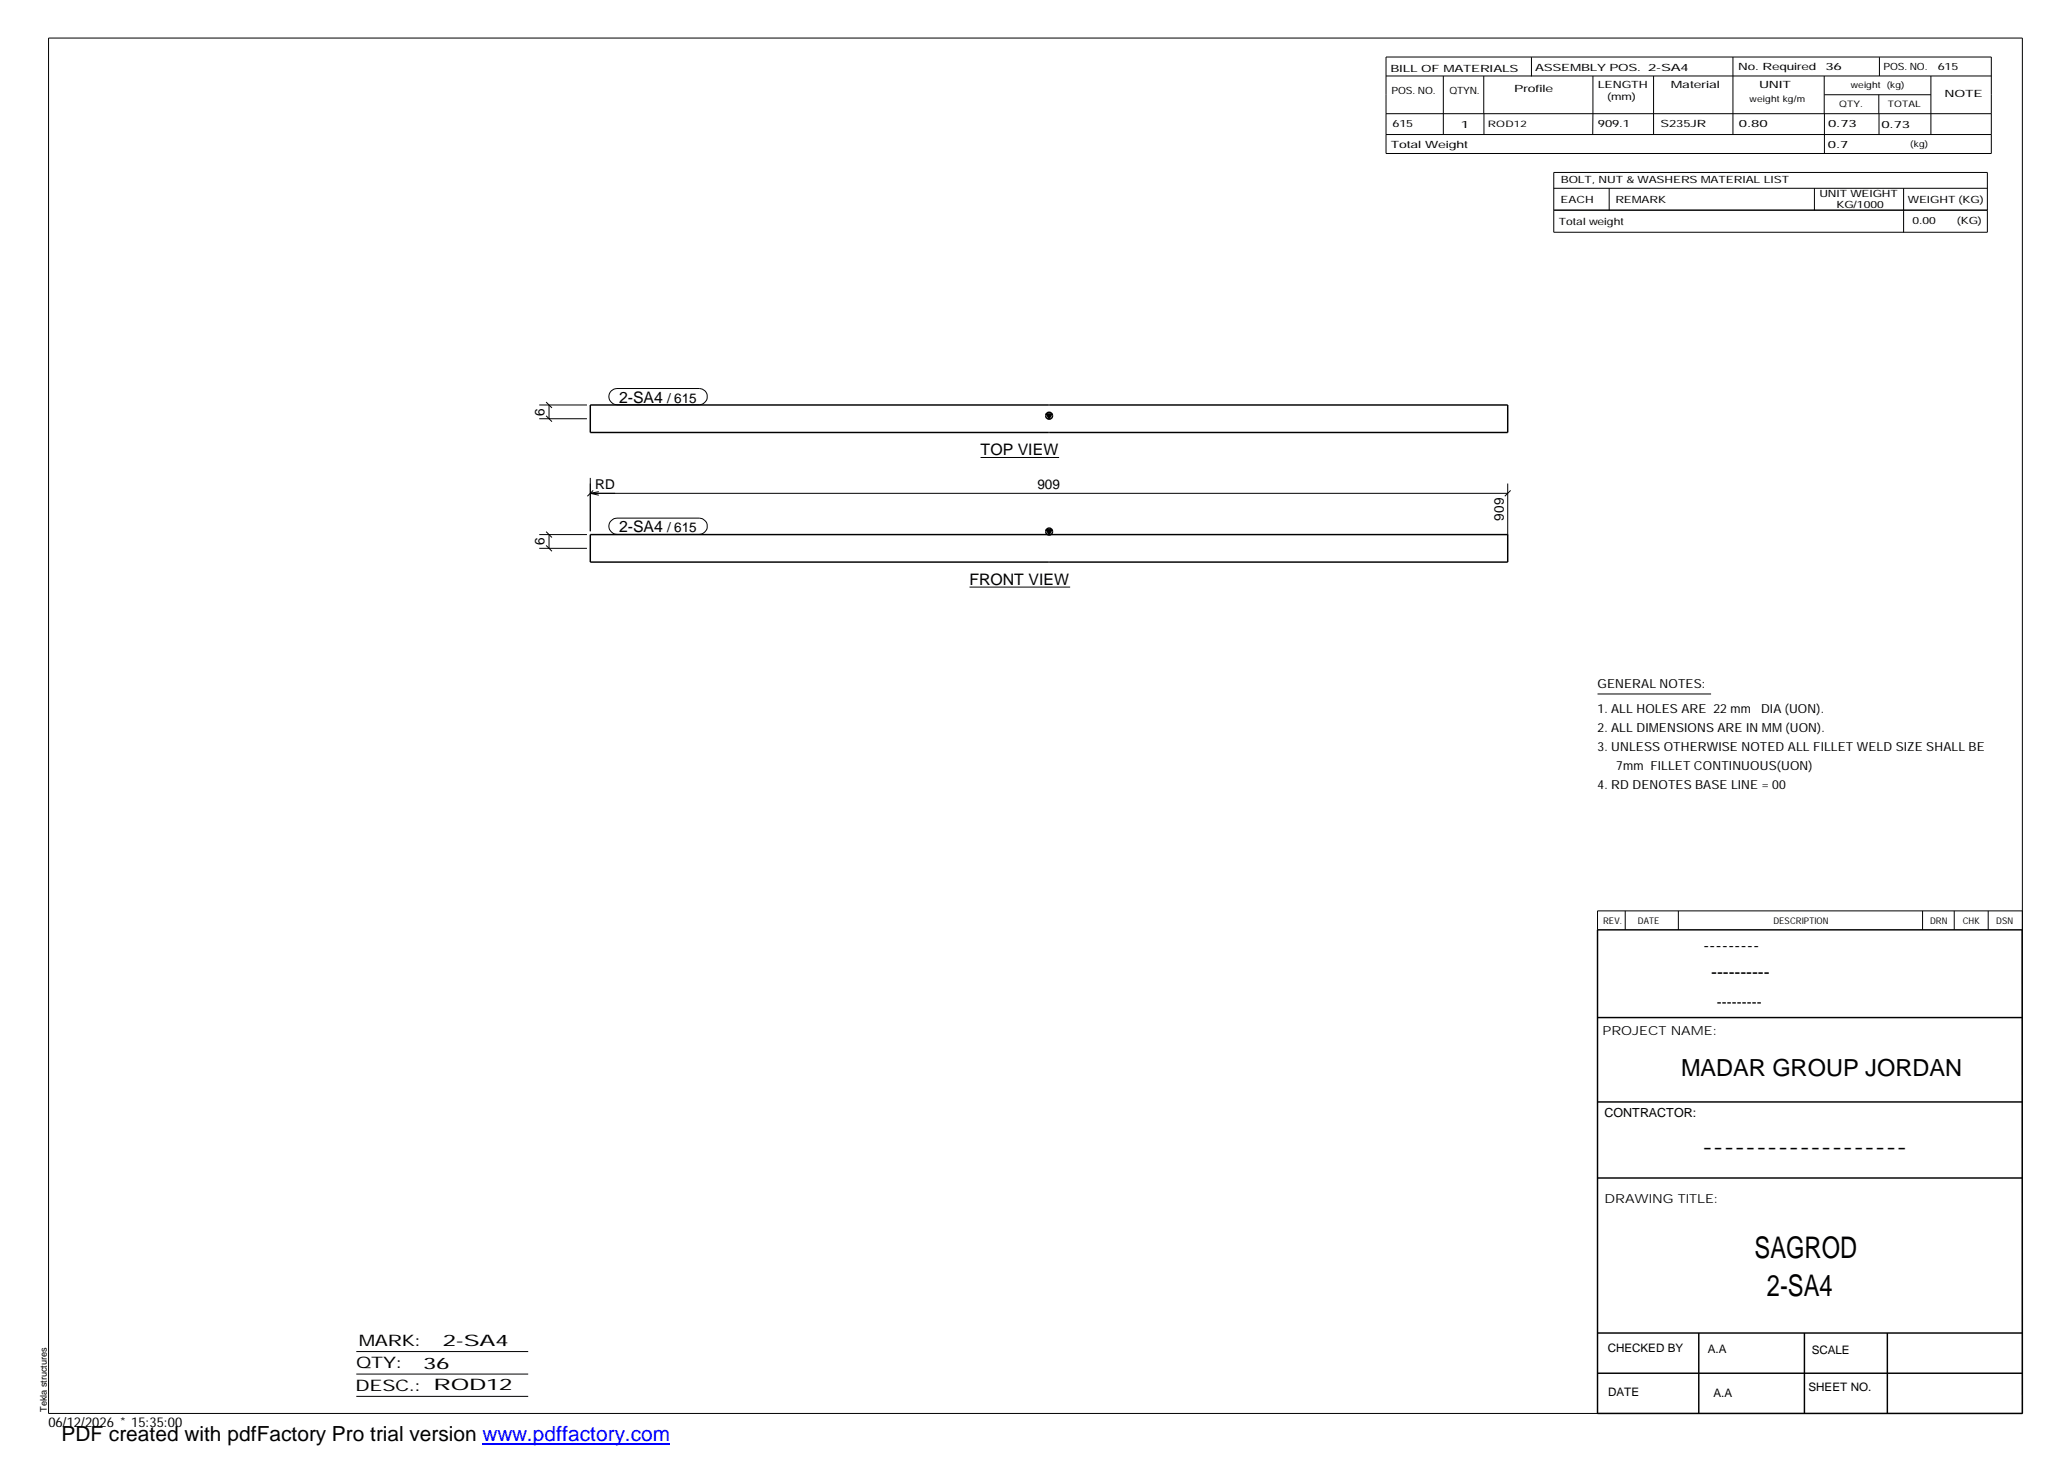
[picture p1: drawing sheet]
<svg xmlns="http://www.w3.org/2000/svg" width="420mm" height="297mm" viewBox="0 0 420 297" stroke-linecap="round" stroke-linejoin="round" font-family="sans-serif">
<defs><g id="words">
<g font-size="6.1">
<text x="356.5" y="255.5">SAGROD</text>
<text x="359" y="263.3">2-SA4</text>
</g>
<text font-size="4.8" x="341.5" y="218.6">MADAR GROUP JORDAN</text>
<text font-size="4.2" x="12.5" y="292.7">PDF created with pdfFactory Pro trial version www.pdffactory.com</text>
<g font-size="3.6">
<text x="346.1" y="193.2">---------</text>
<text x="347.7" y="198.6">----------</text>
<text x="345.8" y="234.2">-------------------</text>
</g>
<g font-size="3.2">
<text x="125.8" y="81.8">2-SA4</text>
<text x="199.2" y="92.4">TOP VIEW</text>
<text x="125.8" y="108.1">2-SA4</text>
<text x="197" y="118.8">FRONT VIEW</text>
<text x="72.9" y="273.5">MARK:</text>
<text x="90" y="273.5">2-SA4</text>
<text x="72.4" y="278">QTY:</text>
<text x="86" y="278.1">36</text>
<text x="72.2" y="282.6">DESC.:</text>
<text x="88.1" y="282.4">ROD12</text>
</g>
<text font-size="3" x="348.8" y="204.5">---------</text>
<g font-size="2.8">
<text x="135.6" y="81.8">/ 615</text>
<text x="110.7" y="84.5" transform="rotate(-90 110.7 84.5)">6</text>
<text x="120.9" y="99.4">RD</text>
<text x="210.8" y="99.3">909</text>
<text x="305.5" y="105.8" transform="rotate(-90 305.5 105.8)">909</text>
<text x="110.7" y="110.8" transform="rotate(-90 110.7 110.8)">6</text>
<text x="135.6" y="108.1">/ 615</text>
<text x="9.8" y="290">06/12/2026 * 15:35:00</text>
</g>
<g font-size="2.5">
<text x="324.6" y="139.9">GENERAL NOTES:</text>
<text x="324.6" y="148.7">2. ALL DIMENSIONS ARE IN MM (UON).</text>
<text x="324.6" y="144.9">1. ALL HOLES ARE 22 mm</text>
<text x="357.8" y="144.9">DIA (UON).</text>
<text x="324.6" y="152.5">3. UNLESS OTHERWISE NOTED ALL FILLET WELD SIZE SHALL BE</text>
<text x="324.6" y="160.2">4. RD DENOTES BASE LINE = 00</text>
<text x="328.4" y="156.4">7mm FILLET CONTINUOUS(UON)</text>
<text x="325.6" y="210.3">PROJECT NAME:</text>
<text x="326" y="226.9">CONTRACTOR:</text>
<text x="326" y="244.4">DRAWING TITLE:</text>
</g>
<g font-size="2.4">
<text x="326.7" y="274.7">CHECKED BY</text>
<text x="347" y="275">A.A</text>
<text x="368.1" y="275.1">SCALE</text>
<text x="326.7" y="283.6">DATE</text>
<text x="348.1" y="283.9">A.A</text>
<text x="367.5" y="282.6">SHEET NO.</text>
</g>
<g font-size="2">
<text x="282.5" y="14.6">BILL OF MATERIALS</text>
<text x="311.9" y="14.4">ASSEMBLY POS.</text>
<text x="324.6" y="17.9">LENGTH</text>
<text x="334.9" y="14.4">2-SA4</text>
<text x="339.5" y="17.9">Material</text>
<text x="353.1" y="14.2">No. Required</text>
<text x="357.4" y="17.9">UNIT</text>
<text x="370.9" y="14.2">36</text>
<text x="382.7" y="14.2">POS. NO.</text>
<text x="393.7" y="14.3">615</text>
<text x="282.7" y="19.1">POS. NO.</text>
<text x="294.5" y="19">QTYN.</text>
<text x="307.6" y="18.7">Profile</text>
<text x="326.5" y="20.4">(mm)</text>
<text x="395.1" y="19.6">NOTE</text>
<text x="282.9" y="25.8">615</text>
<text x="296.8" y="26">1</text>
<text x="324.7" y="25.9">909.1</text>
<text x="337.4" y="25.9">S235JR</text>
<text x="353.3" y="25.9">0.80</text>
<text x="371.4" y="25.9">0.73</text>
<text x="382.3" y="25.9">0.73</text>
<text x="282.6" y="30.1">Total Weight</text>
<text x="371.4" y="30">0.7</text>
<text x="317.1" y="41.3">EACH</text>
<text x="317.1" y="37.2">BOLT, NUT &amp; WASHERS MATERIAL LIST</text>
<text x="328.2" y="41.3">REMARK</text>
<text x="369.7" y="40.1">UNIT WEIGHT</text>
<text x="387.6" y="41.2">WEIGHT (KG)</text>
<text x="316.7" y="45.7">Total weight</text>
<text x="373.1" y="42.2">KG/1000</text>
<text x="388.6" y="45.6">0.00</text>
<text x="397.6" y="45.5">(KG)</text>
</g>
<g font-size="1.9">
<text x="325.7" y="187.8">REV.</text>
<text x="332.8" y="187.6">DATE</text>
<text x="360.3" y="187.7">DESCRIPTION</text>
<text x="392.1" y="187.6">DRN</text>
<text x="398.8" y="187.6">CHK</text>
<text x="405.6" y="187.7">DSN</text>
<text x="9.5" y="286.8" transform="rotate(-90 9.5 286.8)">Tekla structures</text>
</g>
<g font-size="1.8">
<text x="376" y="17.9">weight (kg)</text>
<text x="355.5" y="20.7">weight kg/m</text>
<text x="373.6" y="21.7">QTY.</text>
<text x="383.5" y="21.8">TOTAL</text>
<text x="302.3" y="25.9">ROD12</text>
<text x="388.1" y="29.8">(kg)</text>
</g>
</g></defs>
<g fill="none" stroke="#000" stroke-width=".3">
<path d="M119.9 82.3h186.4v5.6h-186.4zM212.6 84.1h1.1l-.6 1zM119.9 108.6h186.4v5.6h-186.4zM212.6 107.6h1.1l-.6 1zM324.6 188.9h86.2l.1 98.3h-86.3zM324.6 206.7h86.3M324.6 239.3h86.3M324.6 223.9h86.3M324.6 270.8h86.3M324.6 279h86.3M345.1 270.8v16.4M366.6 270.8v16.4"/>
<path d="M383.5 270.8v16.4"/>
<circle cx="213.2" cy="84.5" r=".68"/>
<circle cx="213.2" cy="108" r=".68"/>
</g>
<path d="M212.6 84.1h1.1l-.6 1zM212.6 107.6h1.1l-.6 1z" fill="#000"/>
<g fill="none" stroke="#000" stroke-width=".2">
<path d="M9.9 7.7h401v279.5h-401zM281.6 11.6h123v19.6h-123zM281.6 15.4h123M293.2 15.4v11.9M301.5 15.4v7.7M311.1 11.6v3.9M323.6 15.4v11.9M336 15.4v11.9M352.1 11.6v15.7M370.6 15.4v7.7M370.7 19.2h21.6M381.7 19.2v3.9"/>
<path d="M381.8 11.6v3.8M392.3 15.4v11.9M281.6 23.1h123M281.6 27.3h123M301.5 23.1v4.2M315.7 35h88.1v12.2h-88.1zM315.7 38.3h88.1M326.9 38.3v4.4M368.6 38.3v4.4M370.7 23.1v8.1M381.8 23.1v4.2M386.8 38.3v8.9"/>
<path d="M315.7 42.7h88.1M124.2 79.4l.5-.3 .6-.2h16.8a1.65 1.65 0 0 1 1.6 1.7 1.65 1.65 0 0 1-1.6 1.6h-16.8a1.65 1.65 0 0 1-1.5-1 1.65 1.65 0 0 1 .4-1.8zM109.6 85.1h9.7M109.6 82.3h9.7M111 84.5l1.1 1.2M111 81.7l1.1 1.2M111.5 82.3v2.8M119.9 97.1v10.8M120.5 99.6l-1.2 1.2M121.7 99.9l-1.8 .3M199.2 92.9h16M306.3 98.2v10.5"/>
<path d="M306.9 99.6l-1.2 1.2M109.6 111.4h9.7M109.6 108.6h9.7M111 110.8l1.1 1.2M111 108l1.1 1.2M111.5 108.6v2.8M119.9 100.2h186.4M119.9 100.2l1.8 .4M124 106l.7-.6 .6-.1h16.8a1.65 1.65 0 0 1 1.6 1.6 1.65 1.65 0 0 1-1.6 1.7h-16.8a1.67 1.67 0 0 1-1.3-2.6zM197 119.3h20.4M324.6 141h23M330.2 185.1v3.8"/>
<path d="M341 185.1v3.8M390.6 185.1v3.8M397 185.1v3.8M403.9 185.1v3.8M410.9 185.1h-86.3v3.8M72.4 274.6h34.9M72.4 279.2h34.9M72.4 283.7h34.9"/>
</g>
<path d="M98 293.3h38.2" fill="none" stroke="#00f" stroke-width=".3"/>
<use href="#words"/>
</svg>
